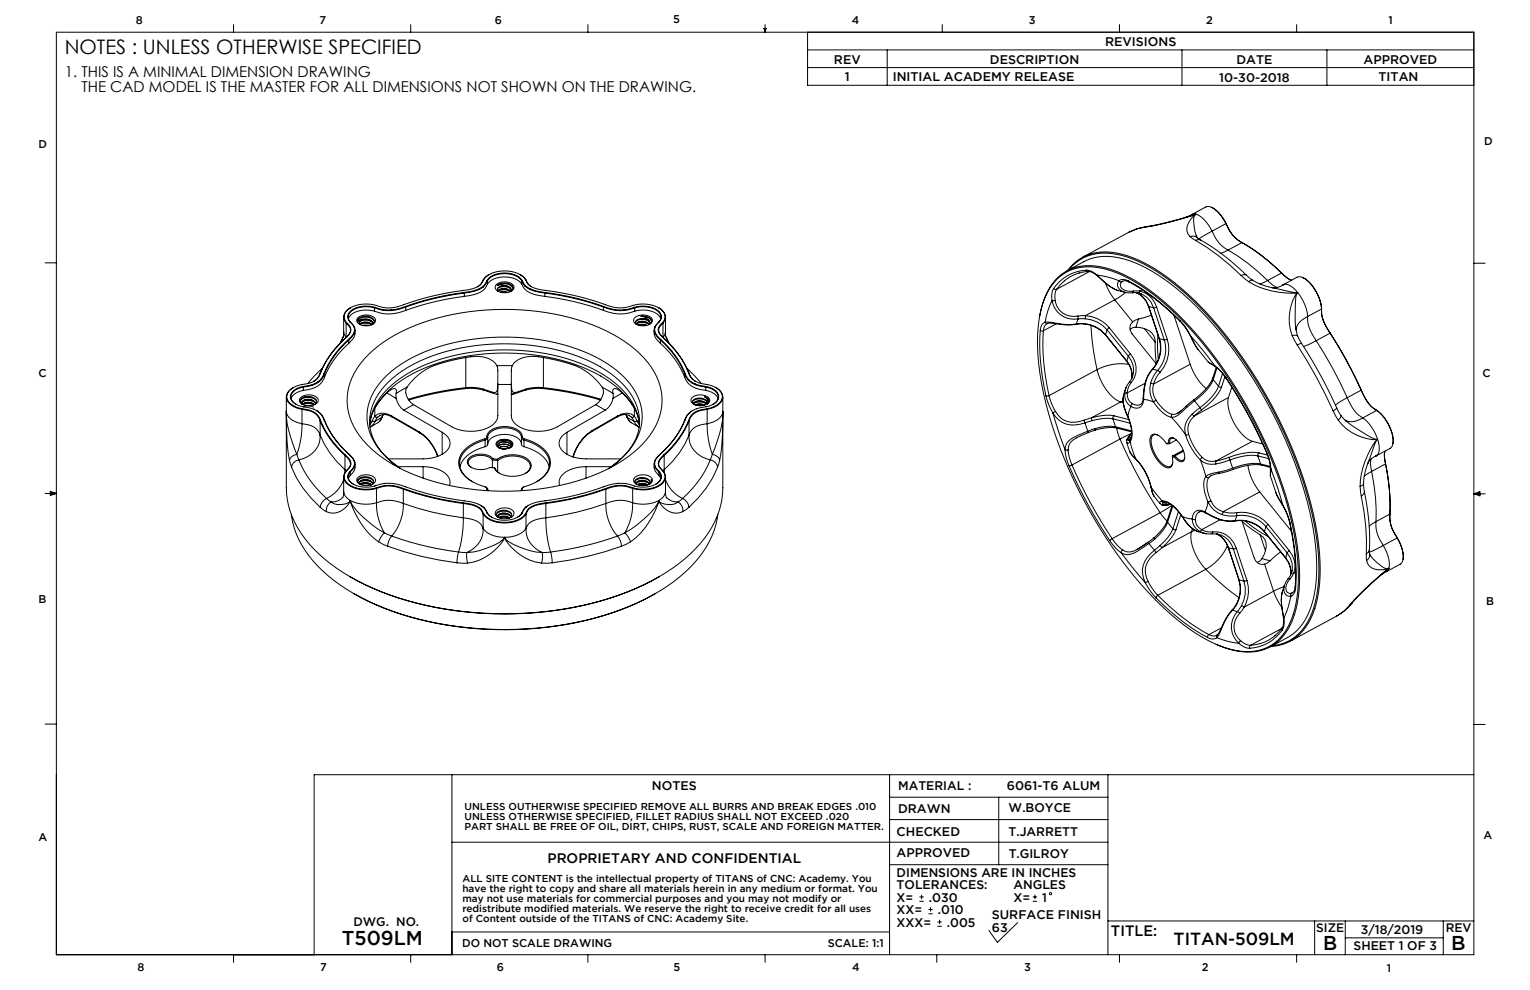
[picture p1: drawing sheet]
<svg xmlns="http://www.w3.org/2000/svg" width="432mm" height="279mm" viewBox="0 0 432 279" stroke-linecap="round" stroke-linejoin="round" font-family="sans-serif">
<defs><g id="words">
<g font-size="5.6">
<text x="18.3" y="15.3">NOTES : UNLESS OTHERWISE SPECIFIED</text>
<text x="96.5" y="266.6">T509LM</text>
<text x="373.4" y="268.2">B</text>
<text x="409.6" y="268.2">B</text>
</g>
<text font-size="4.9" x="331.2" y="266.8">TITAN-509LM</text>
<g font-size="4.2">
<text x="18.3" y="21.7">1. THIS IS A MINIMAL DIMENSION DRAWING</text>
<text x="23" y="25.9">THE CAD MODEL IS THE MASTER FOR ALL DIMENSIONS NOT SHOWN ON THE DRAWING.</text>
<text x="313.5" y="264.2">TITLE:</text>
</g>
<text font-size="3.9" x="154.5" y="243.5">PROPRIETARY AND CONFIDENTIAL</text>
<g font-size="3.5">
<text x="235.4" y="18">REV</text>
<text x="279.4" y="18">DESCRIPTION</text>
<text x="311.9" y="13">REVISIONS</text>
<text x="348.9" y="18">DATE</text>
<text x="384.8" y="18">APPROVED</text>
<text x="238.5" y="23">1</text>
<text x="251.9" y="23">INITIAL ACADEMY RELEASE</text>
<text x="344.1" y="23.1">10-30-2018</text>
<text x="389.1" y="23">TITAN</text>
<text x="184" y="223">NOTES</text>
<text x="253.5" y="223.1">MATERIAL :</text>
<text x="284.2" y="223">6061-T6 ALUM</text>
<text x="253.4" y="229.4">DRAWN</text>
<text x="284.7" y="229.2">W.BOYCE</text>
<text x="253" y="235.8">CHECKED</text>
<text x="284.6" y="236">T.JARRETT</text>
<text x="253" y="242">APPROVED</text>
<text x="284.7" y="242.1">T.GILROY</text>
<text x="253.1" y="247.4">DIMENSIONS ARE IN INCHES</text>
<text x="253.1" y="250.9">TOLERANCES:</text>
<text x="286" y="250.9">ANGLES</text>
<text x="253.1" y="258">XX=</text>
<text x="253.1" y="254.4">X=</text>
<text x="262.2" y="254.4">.030</text>
<text x="264.7" y="258">.010</text>
<text x="286" y="254.4">X=</text>
<text x="294.2" y="254.4">1</text>
<text x="99.7" y="261.5">DWG. NO.</text>
<text x="253.1" y="261.5">XXX=</text>
<text x="267.2" y="261.5">.005</text>
<text x="279.9" y="259.4">SURFACE FINISH</text>
<text x="279.9" y="262.9">63</text>
<text x="371.5" y="263.2">SIZE</text>
<text x="384" y="263.5">3/18/2019</text>
<text x="408" y="263.2">REV</text>
<text x="382" y="268.3">SHEET 1 OF 3</text>
</g>
<g font-size="3.2">
<text x="38.3" y="6.8">8</text>
<text x="90.2" y="6.8">7</text>
<text x="139.7" y="6.6">6</text>
<text x="190" y="6.6">5</text>
<text x="240.4" y="6.7">4</text>
<text x="290.4" y="6.8">3</text>
<text x="340.4" y="6.7">2</text>
<text x="391.9" y="6.8">1</text>
<text x="10.9" y="41.7">D</text>
<text x="418.9" y="40.8">D</text>
<text x="10.9" y="106.4">C</text>
<text x="418.4" y="106.5">C</text>
<text x="10.8" y="170.3">B</text>
<text x="419.4" y="170.7">B</text>
<text x="10.8" y="237.3">A</text>
<text x="418.6" y="236.9">A</text>
<text x="130.4" y="267.2">DO NOT SCALE DRAWING</text>
<text x="233.6" y="267.2">SCALE: 1:1</text>
<text x="38.8" y="273.9">8</text>
<text x="90.4" y="273.9">7</text>
<text x="140.2" y="273.9">6</text>
<text x="190.1" y="274">5</text>
<text x="240.5" y="273.9">4</text>
<text x="289" y="274">3</text>
<text x="339.1" y="274">2</text>
<text x="391.4" y="274.2">1</text>
</g>
<g font-size="2.8">
<text x="131.1" y="228.7">UNLESS OUTHERWISE SPECIFIED REMOVE ALL BURRS AND BREAK EDGES .010</text>
<text x="131.1" y="231.6">UNLESS OTHERWISE SPECIFIED, FILLET RADIUS SHALL NOT EXCEED .020</text>
<text x="131.1" y="234.4">PART SHALL BE FREE OF OIL, DIRT, CHIPS, RUST, SCALE AND FOREIGN MATTER.</text>
<text x="130.5" y="248.9">ALL SITE CONTENT is the intellectual property of TITANS of CNC: Academy. You</text>
<text x="130.5" y="251.8">have the right to copy and share all materials herein in any medium or format. You</text>
<text x="130.5" y="254.6">may not use materials for commercial purposes and you may not modify or</text>
<text x="130.5" y="257.4">redistribute modified materials. We reserve the right to receive credit for all uses</text>
<text x="130.5" y="260.2">of Content outside of the TITANS of CNC: Academy Site.</text>
</g>
</g></defs>
<g fill="none" stroke="#000" stroke-width=".28">
<path d="M15.9 9.1h400.1v260.3h-400.1zM65.9 6.9v2.2M115.9 6.9v2.2M165.9 6.9v2.2M215.6 8h.6l-.3 1.1zM215.7 8l.2 1.1M215.9 6.9v2.2M216 8l-.1 1.1M227.9 9.1v15h188.1M227.9 14.1h188.1M227.9 19.1h188.1M250.4 14.1v10"/>
<path d="M265.9 6.9v2.2M315.9 6.9v2.2M333.6 14.1v10M365.9 6.9v2.2M374.5 14.1v10M341.9 58.5a8.9 8.9 0 0 1 4.1 4.6M12.7 74.2h3.2M136.4 79l-.1 .2a2.96 2.96 0 0 1-1.5 1.7M136.5 79a5.1 5.1 0 0 1-4.8 2.8 86.5 86.5 0 0 0-19.9 4.9 10.3 10.3 0 0 1-6.5-.7 8.3 8.3 0 0 0-7.7 1.9 2.28 2.28 0 0 0 .2 3.1M136.5 79a7.8 7.8 0 0 1 8.2-2.3l1.6 .5a4.4 4.4 0 0 1 2 1.8M136.5 79h-.1M137.4 79.2l-1.2 1.7"/>
<path d="M137.4 79.2l.1 .2M137.4 79.1a6.9 6.9 0 0 1 7.9-1.6 3.9 3.9 0 0 1 2.1 1.6M137.4 79.1v.1M137.4 79.1l.2 .2M137.5 79.4l-1.1 1.6M137.6 79.3l-.1 .1M137.6 79.3a6.7 6.7 0 0 1 7.6-1.6 3.8 3.8 0 0 1 2 1.6M137.6 79.3v.9M138 77.5l-.8 .6-.8 .9M146.8 77.5l.8 .6 .9 .9M147.2 79.3l1 1.5M147.2 79.3v.9"/>
<path d="M147.4 79.1l.9 1.5M147.4 79.1l-.2 .2M148.3 79a4.1 4.1 0 0 0 3.5 2.6 90.5 90.5 0 0 1 20.8 5 10.6 10.6 0 0 0 6.9-.6 8.3 8.3 0 0 1 7.7 1.9 2.28 2.28 0 0 1-.2 3.1M148.3 79h.2M148.5 79a3.3 3.3 0 0 0 1.5 1.9M298.5 78.6a13.6 13.6 0 0 1 13.8-2.6 49.2 49.2 0 0 1 20 13 126 126 0 0 1 33.1 62.9 44.2 44.2 0 0 1-.9 23 13.1 13.1 0 0 1-16 8.6 44 44 0 0 1-19.8-11.7 125.3 125.3 0 0 1-34.9-64.5 44.2 44.2 0 0 1 1-22.9 16.1 16.1 0 0 1 3.7-5.8zM301.1 76.4l4.8-2.6a15.6 15.6 0 0 1 12.8-.2 54.8 54.8 0 0 1 20.3 14.3 127 127 0 0 1 31.6 61.3 44.4 44.4 0 0 1-1 23.1 14.2 14.2 0 0 1-6.3 7.6l-4.8 2.7M301.3 76.3a13.1 13.1 0 0 1 13.8-4.9 43.5 43.5 0 0 1 19.9 11.4 128.6 128.6 0 0 1 32.9 52.4 73 73 0 0 1 4.3 31.5 19.6 19.6 0 0 1-6.3 13.1 12.4 12.4 0 0 1-7.2 2.6M301.6 76.2a13 13 0 0 1 13.4-4.5 43.4 43.4 0 0 1 19.8 11.4 128.1 128.1 0 0 1 32.8 52.2 72.7 72.7 0 0 1 4.2 31.3 19.5 19.5 0 0 1-6.3 13.1 12.3 12.3 0 0 1-6.5 2.6M304.6 77a11.8 11.8 0 0 0-6.4 4.6M306.5 76.2a4.6 4.6 0 0 1 3.1 1.4M306.5 76.2a11.9 11.9 0 0 0-9.1 5.2"/>
<path d="M306.5 76.2l.6 .4M307.1 76.6l1 .2 1.6 1.1M307.1 76.6l-2.6 .5M307.5 76.6l-9.3 5M309.6 77.6a22.3 22.3 0 0 1 6.2 1.6M309.6 77.6l1.7 1.7a10.6 10.6 0 0 0 5 2.9M309.6 77.6l.1 .2M309.7 77.9a16.8 16.8 0 0 0 5.8 4.1M312 79.9l1 2.2 1.6 2.5M315.8 79.2a2.03 2.03 0 0 0 1.6 3.3l-1.2-.3M315.8 79.2a2.32 2.32 0 0 1 2.6 .1M315.8 79.2l.4 .3h.4"/>
<path d="M316.6 79.5l.9-.3 1.1 .4M316.6 79.5a1.33 1.33 0 0 0 .6 2.3l1.6 .4h1M318.4 79.3a60.5 60.5 0 0 1 14.6 11.2M318.4 79.3l.2 .3M318.6 65.5l-13.1 7.1M318.6 79.6a59.8 59.8 0 0 1 14.5 11.1M322.9 64.1l-2.3 .6-2 .8M323.6 63.9l-2.6 .6-2.4 1M323.6 63.9l-.7 .2M324.6 63.9l-1.7 .2M325.1 63.7l-1.5 .2M325.2 63.7l-.6 .2"/>
<path d="M334.8 61.3l-9.7 2.4M335 61.2l-.3 .1M335.9 66.8l1.5 1M335.9 66.8a1.88 1.88 0 0 1 2 .3M336.4 60.5l3.9-2.1a3 3 0 0 1 3.1 1.1l1.1 1.3 1.5 2.3M336.4 60.5l-1.4 .7M336.4 60.5v.1M337.4 67.8a63.3 63.3 0 0 1 12.9 10M337.5 60.5l-5.1 1.6-7.8 1.8M337.5 60.5h-.1a6 6 0 0 0-2.4 4.8l.9 1.5M337.5 60.5l-.1 .1a1.68 1.68 0 0 0-.5 1.5l.4 3.3 .6 1.7M337.5 60.5a9.1 9.1 0 0 1 4.6 4.7"/>
<path d="M337.5 60.5h-1.1M337.5 60.5l-2.5 .7M337.9 67.1l.4 .3a63.3 63.3 0 0 1 13.5 10.3M338.9 67.8l-.8-.2-.7 .2M342.1 65.2a9.5 9.5 0 0 0 4.5 5.4M342.1 65.2l-3.7 2.2M346 63.1a9.8 9.8 0 0 0 4.5 5.4M346 63.1l-3.9 2.1M346 63.1a9.8 9.8 0 0 0 4.6 5.4M346 63.1h.1M346.6 70.6a54.8 54.8 0 0 1 11.2 8.6M346.6 70.6l-2 .9"/>
<path d="M350.3 77.8l2.1 1.7M350.5 68.5a54.8 54.8 0 0 1 11.2 8.6M350.5 68.5l-3.9 2.1M350.5 68.5h.1M350.6 68.5a54.6 54.6 0 0 1 11.2 8.6M351.8 77.7l-.9-.2-.6 .3M351.8 77.7l1.7 1.4M352.4 79.5a22.5 22.5 0 0 0 13.8 3.1M353.5 79.1h-.6l-.5 .4M353.5 79.1l2.5 1.2 3 .9M357.8 79.2l-2.2 .9M357.8 79.2l1.8 1.6 .9 .3"/>
<path d="M361.7 77.1l1.5 1.3 1.4 .6M361.7 77.1l-3.9 2.1M361.7 77.1h.1M361.8 77.1l2.2 1.8M367.6 78.3a11.4 11.4 0 0 1 5.4 8.8M416 74.3h3.1M96.8 95.2l-1 1.9M97 89.5v4M97 93.5l-.1 1.5-.8 1.9M97.4 95.5a26.2 26.2 0 0 0-7 9.8M97.5 95.5a26.2 26.2 0 0 0-7 9.7M97.5 95.5h-.1"/>
<path d="M97.7 91.2a2.23 2.23 0 0 1 .2 3.8l-.5 .5M97.7 91.2v4l-.6-1.1-.1-.6M97.8 91a2.29 2.29 0 0 1 .2 4l-.5 .5M97.8 91l-.1 .2M98.3 95.8a25.7 25.7 0 0 0-6.8 9.6M98.3 95.8l.1 .1M98.4 96.9a25.6 25.6 0 0 0-6.8 9.5M98.4 95.9a25.6 25.6 0 0 0-6.8 9.6M98.4 95.9v1M98.7 90.8l.1 .1M98.7 90.8h.1M98.8 90.9l1.2 1.6"/>
<path d="M98.8 90.9h.1M98.8 90.8l.1 .1M98.9 90.9l1.2 1.7M98.9 86.8a2.71 2.71 0 0 0-1.2 4.4M100 92.5a3.4 3.4 0 0 1-1.7 3.3M100 92.5l.1 .1M100.1 92.6a3.2 3.2 0 0 1-1.7 3.3M100.2 93.2a3.7 3.7 0 0 1-1.8 3.7M101.1 89.6a3.7 3.7 0 0 1 4.8 .3 1.31 1.31 0 0 1-1.1 1.8 3.3 3.3 0 0 1-4.1-1.1zM101.5 90.8l-.1 .3 .3 .5M101.5 90.8a2.36 2.36 0 0 1 3.7 .6M101.5 90.7h.1a3.7 3.7 0 0 1 3.4 .2"/>
<path d="M101.5 91.5a2.55 2.55 0 0 1 3.5 .1M101.8 91.3l.2-.1a2.62 2.62 0 0 1 2.9 .5 3.7 3.7 0 0 0-3.3-.2zM102.4 90.1a1.14 1.14 0 0 0-1.4 .8 1.54 1.54 0 0 1 1.7-1.6h1.3a1.45 1.45 0 0 1 1.4 2l-.4 .3M102.4 90.1l-.9 .7M102.4 90.1a2.41 2.41 0 0 1 2.8 1.1v.3M102.4 91.8l1.7 .1M105.6 90.5a3.3 3.3 0 0 0-4.5-.3l-.2 .5M105.7 87.8a6.9 6.9 0 0 0-7.1 1.6l-.3 .6M105.7 86.9a6.9 6.9 0 0 0-7.1 1.5 1.85 1.85 0 0 0 .2 2.4M105.7 86.9l2.4 .7M105.7 86.9v.9M105.7 86.7l2.5 .7"/>
<path d="M105.7 86.7a7 7 0 0 0-7.2 1.6 1.89 1.89 0 0 0 .2 2.5M105.7 86.7v.2M108.1 87.6l2.3 .1M108.2 87.4l2.2 .1M108.2 87.4l-.1 .2M110.4 87.5v.2M114.4 86.5l-1.5 .5-2.5 .5M114.4 86.5l.1 .2M114.5 87.6a11.4 11.4 0 0 1-8.8 .2M114.5 86.7l-1.8 .6-2.3 .4M114.5 86.7v.9M131 82.5a77.1 77.1 0 0 0-16.6 4"/>
<path d="M131 82.5v.2M131 83.6a77 77 0 0 0-16.5 4M131 82.7a76.9 76.9 0 0 0-16.5 4M131 82.7v.9M136.2 80.9a10.4 10.4 0 0 1-5.2 1.6M136.2 80.9l.2 .1M136.4 81a9.7 9.7 0 0 1-5.4 1.7M137.6 80.2a4.7 4.7 0 0 1-3.7 2.9l-2.9 .5M137.6 80.2a6.7 6.7 0 0 1 7.6-1.6 3.8 3.8 0 0 1 2 1.6M140.1 80.3a3.7 3.7 0 0 1 4.8 .3 1.31 1.31 0 0 1-1.1 1.8 3.3 3.3 0 0 1-4-1.1zM140.4 80.6a3.5 3.5 0 0 1 4.1 .1 1.09 1.09 0 0 1-.5 1.6M140.4 80.6a3.2 3.2 0 0 1 2.5 0"/>
<path d="M140.4 80.6a3.3 3.3 0 0 1 4.3 .7M140.5 81.3a3.6 3.6 0 0 1 3.6 .1M140.6 82.1a2.54 2.54 0 0 1 3.5 .1M140.6 82.1a2.64 2.64 0 0 1 3.5 .2l-.3-.2a3.7 3.7 0 0 0-3.2 0zM141.2 82.4l1.2-.1 .9 .2M141.4 80.8a.97 .97 0 0 0-1 1.1l.3 .4M141.4 80.8l.6-.1a1.93 1.93 0 0 1 2.3 1.3M141.4 82.5l1.8 .1M142.9 80.6l-1.5 .2M142.9 80.6a1.42 1.42 0 0 1 1.3 1.5M147.2 80.2a5.1 5.1 0 0 0 4.3 3.1l2.3 .3M148.2 80.8l1.4 .9"/>
<path d="M148.3 80.6l1.4 1M148.3 80.6l-.1 .2M149.6 81.7l2.1 .7 2.1 .3M149.7 81.6l2.3 .7 1.8 .2M149.7 81.6l-.1 .1M153.8 83.6a77 77 0 0 1 16.5 4M153.8 82.7a76.9 76.9 0 0 1 16.5 4M153.8 82.7v.9M153.8 82.5a77.1 77.1 0 0 1 16.6 4M153.8 82.5v.2M170.3 87.6a11.3 11.3 0 0 0 8.8 .2M170.3 86.7a12.6 12.6 0 0 0 5.8 .9"/>
<path d="M170.3 86.7v.9M170.4 86.5l2.7 .8 3 .2M170.4 86.5l-.1 .2M176.1 87.5v.1M178.9 86.8l-2.8 .7M178.9 86.8l.1 .1M179 86.9l-2.9 .7M179.1 86.7a7 7 0 0 1 7.2 1.6 1.89 1.89 0 0 1-.2 2.5M179.1 86.7l-.2 .1M179.1 86.7v.2M179.1 87.8a6.9 6.9 0 0 1 7.1 1.6l.3 .6M179.1 86.9a6.9 6.9 0 0 1 7.1 1.5 1.85 1.85 0 0 1-.2 2.4"/>
<path d="M179.1 86.9h-.1M179.1 86.9v.9M179.2 89.6a3.7 3.7 0 0 1 4.8 .3 1.31 1.31 0 0 1-1.1 1.8 3.3 3.3 0 0 1-4.1-1.1zM179.6 91.6a2.15 2.15 0 0 1 3.2-.5l.4 .5M179.6 91.5a2.49 2.49 0 0 1 3.6 .1M179.7 91.3a3.7 3.7 0 0 1 3.4 .2M180.1 91.8a2.8 2.8 0 0 1 2.4 0M180.3 91.8l1-.2 1.1 .3M180.9 89.3h1.2a1.45 1.45 0 0 1 1.7 1.8l-.7 .5M180.9 89.3a2.59 2.59 0 0 1 2.2 1.2M180.9 89.3h.7a2.13 2.13 0 0 1 2.2 1.6M181.9 90l1.2 .5"/>
<path d="M181.9 90a1.81 1.81 0 0 0-2.5 1.1l.4 .5M181.9 90a1.59 1.59 0 0 1 1.5 1.2M183.1 90.5l.3 .7-.2 .4M183.1 90.6a3.5 3.5 0 0 0-3.7 .1M184.6 93.2a3.7 3.7 0 0 0 1.8 3.7M184.7 93.6a4.7 4.7 0 0 0 1.7 2.3M184.8 93.4a4.9 4.9 0 0 0 1.7 2.4M184.8 93.4l-.1 .2M184.8 92.3l-.1 1.3M184.9 92.2l-.1 1.2M184.9 92.2l-.1 .1M185.9 86.8a2.71 2.71 0 0 1 1.2 4.4"/>
<path d="M186 90.8l-1.2 1.5M186.1 90.8l-1.2 1.4M186.1 90.8h-.1M186.4 96.9a25.6 25.6 0 0 1 6.8 9.5M186.4 95.9a25.6 25.6 0 0 1 6.8 9.6M186.4 95.9v1M186.5 95.8a25.7 25.7 0 0 1 6.8 9.6M186.5 95.8l-.1 .1M187 91a2.27 2.27 0 0 0-.3 3.9l.6 .6M187 91l.1 .2M187.1 91.2a2.17 2.17 0 0 0-.6 3.4l.9 .9M187.1 91.2v4l.6-1.1 .1-.6"/>
<path d="M187.3 95.5a26.2 26.2 0 0 1 7 9.7M187.3 95.5h.1M187.4 95.5a26.2 26.2 0 0 1 7.1 9.8M187.8 93.5l.1 1.3 .8 2M187.8 89.5v4M188 95.2l.9 1.8M293.3 89.7a18.1 18.1 0 0 1 7.3-12.9 15.4 15.4 0 0 1 13.3-.6 54.8 54.8 0 0 1 20.3 14.3 127 127 0 0 1 31.6 61.3 44.4 44.4 0 0 1-1 23.1 13.1 13.1 0 0 1-16 8.8l-3.1-.9-2.5-1M293.6 93.2a62.2 62.2 0 0 0 1.6 18.5M293.6 93.2l.9 .2M294.5 93.4a61.5 61.5 0 0 0 1.6 18.3M294.9 91l.6 .3 1.4-.1a26.2 26.2 0 0 0 8.9 .2 9 9 0 0 1 6.2 3.2M294.9 91a2.39 2.39 0 0 0-1.3 2.2"/>
<path d="M294.9 91l1.5-.1 2.1 .4a14.9 14.9 0 0 0 5.3 .1M295.6 91.3a2.11 2.11 0 0 0-1.1 2.1M296.9 84.8a23.1 23.1 0 0 0-2 6.2M296.9 84.8a6.3 6.3 0 0 0 7.3 5.2M297.4 81.4a4.8 4.8 0 0 0-.5 3.4M297.4 81.4l.4 .3 .4-.1M297.8 84.8a5.2 5.2 0 0 0 6.4 4.4M297.8 84.8h-.9M298.1 91.4l-3.6 2M298.2 81.6a4.4 4.4 0 0 0-.4 3.2M303.8 91.4l-.1 .1M304.2 89.2v.8"/>
<path d="M304.2 90l-.4 1.4M305.8 91.3a8.9 8.9 0 0 1 6.2 3.2M305.8 91.3l-2 .1M305.8 91.3v.1M306.3 90a8.9 8.9 0 0 1 6.2 3.1M306.3 90h-2.1M306.4 89.1a9.7 9.7 0 0 1 6.7 3.4M306.4 89.1l-2.2 .1M306.4 89.1l-.1 .9M307.9 91.8l.4 5.1 1.3 7.4M312 94.6l6 7.4M312 94.5v.1"/>
<path d="M312 94.5l6 7.4M312.5 93.1l-.5 1.4M312.5 93.1l5.9 7.4M313.1 92.5l-.6 .6M313.1 92.5l6 7.4M314.6 84.6l-8.2 4.5M314.6 84.6l5.1 6.2M317.4 82.5l2.2 .1M317.7 82.5l-3.1 2.1M319.1 99.9a6.2 6.2 0 0 1 .2 8M319.1 99.9l-.7 .6M319.6 82.6l1.7 .1 .8 .3"/>
<path d="M319.7 90.8a2.34 2.34 0 0 0-.2 3.4l6.8 8.5M319.8 82.2l-.2 .4M320.6 92.3a5.2 5.2 0 0 1 5.3 3.3l.1 .9M320.6 92.3l-.9 .2-.7 .4M320.6 82.6a5.8 5.8 0 0 1 3.6 3.9M320.7 82.6a5.7 5.7 0 0 1 3.4 3.8M321.3 90l-.7 2.3M321.3 90l-1.6 .8M321.6 82.8a5.4 5.4 0 0 1 4 4.1M321.7 82.1l-1.9 .1M321.7 82.1a6.5 6.5 0 0 1 4.7 4.6M321.7 82.1l-.4 .6"/>
<path d="M322.4 81.8l-.7 .3M323 92.8l3 3.7M324.1 86.4l3 9.1M324.1 86.4l.1 .1M324.2 86.5l1.4 .4M324.2 86.5l3 9.1M324.9 88.9l-3.6 1.1M325.6 86.9l3 9.1M326 96.5l.4 6M326.4 86.7l-.8 .2M326.4 86.7l3 9.1M326.8 94.6l-.1 3 .2 3.7"/>
<path d="M327.1 95.5a9 9 0 0 1-1.9 8.7M327.1 95.5l.1 .1M327.2 95.6l1.4 .4M327.2 95.6a8.9 8.9 0 0 1-1.9 8.6M328.6 96a8.9 8.9 0 0 1-1.9 8.6M329.4 95.8a9.7 9.7 0 0 1-2 9.3M329.4 95.8l-.8 .2M331.4 89l4.5 13.8M331.5 89.1v.3M333 90.5l1.6 2 1.4 2.3M333 90.5l.1 .2M333.1 90.7l1.4 1.7 1.4 2.4"/>
<path d="M335.9 94.8l2.1 3.7M336 94.8l6.8 8.4M336 94.8l2 3.7M336 94.8h-.1M338 98.5l.2 .2M338.1 98.6l2.9 3.6M358.9 81.2h.2M359.1 81.2l3.1 .7a7.7 7.7 0 0 0 4 .7M361.9 80.5l4.3-2.3a4.6 4.6 0 0 1 4.2 2.6 12.3 12.3 0 0 1 2.6 6.4M362.1 80.4l.3-.1a3.7 3.7 0 0 1 3.2 1.6l.6 .7M362.4 80.3a4.4 4.4 0 0 1-3.3 .9M364.7 94.7l1.4 2.7"/>
<path d="M364.7 94.7a1.22 1.22 0 0 1 1.5 .1M366.1 97.4a139.3 139.3 0 0 1 10.1 18.5M366.2 94.8l1.2 2.2M366.2 82.6l-.1 .1a12.8 12.8 0 0 0-1.4 12M366.2 82.6a12.5 12.5 0 0 1 2.8 6.7M366.2 82.6l-.1 .1a4.4 4.4 0 0 0-.5 2.9l-.1 3.4a16.3 16.3 0 0 0 .7 5.8M367.4 97l-1.3 .4M367.4 97a136.8 136.8 0 0 1 9.9 18.1M369 89.3a10.5 10.5 0 0 0 2.5 6.8M369 89.3a4.8 4.8 0 0 0-3.2 3.8M371.5 96.1a120.6 120.6 0 0 1 8.7 16.1M371.5 96.1l-3.6 1.7"/>
<path d="M373 87.2a9.9 9.9 0 0 0 2.4 6.8M373 87.2l-4 2.1M373 87.1a10.5 10.5 0 0 0 2.4 6.9M373 87.1v.1M375.4 94a120.6 120.6 0 0 1 8.7 16.1M375.4 94l-3.9 2.1M375.4 94a120.4 120.4 0 0 1 8.8 16.1M375.4 94h.1M80.8 116.1v1.7a68.2 68.2 0 0 0 .9 12.1M80.8 112v25.7a25.8 25.8 0 0 0 9.2 18.7l5 4 3.8 2.4M80.8 116.1a22.2 22.2 0 0 0 1.7 8.8l1.3 3.3M80.8 116.1a3.9 3.9 0 0 0 3.5 3.3l.9 .2"/>
<path d="M82.8 109.4a2.78 2.78 0 0 0-2 2.7 2.78 2.78 0 0 0 2 2.6l2.4 .8M84.9 112.2a3.7 3.7 0 0 1 4.8 .3 1.31 1.31 0 0 1-1.1 1.8 3.3 3.3 0 0 1-4.1-1.2zM85.2 119.6a5.4 5.4 0 0 1 4.9 2.7l.3 .5M85.2 115.5a5.2 5.2 0 0 1 5.2 3.3M85.2 119.6a24.4 24.4 0 0 1-1.4 8.6M85.2 115.5v4.1M85.2 113.7a2.25 2.25 0 0 1 3.8 .3M85.3 115.4a6.2 6.2 0 0 1 4.6 2.1l.6 1.1M85.3 115.4l-.1 .1M85.3 113.3l-.2 .5 .3 .3M85.3 113.3v.1a.44 .44 0 0 0 0 .5 .44 .44 0 0 0 .5 .1 3.8 3.8 0 0 1 2.8 .3M85.3 113.3a2.5 2.5 0 0 1 3.7 .4v.3"/>
<path d="M85.3 113.4a3.7 3.7 0 0 1 3.5 .1M85.4 114.1a1.16 1.16 0 0 1-.6-1.3 1.16 1.16 0 0 1 1.3-.8 2.57 2.57 0 0 1 3.3 1.3l-.6 .9M85.4 114a2.7 2.7 0 0 1 3.4 .2M85.5 114.1a2.66 2.66 0 0 1 3.2 .1M85.6 109.1a3.5 3.5 0 0 0-3.6 3.1 4.4 4.4 0 0 0 4.1 2.7 5.9 5.9 0 0 1 5.4 3.6M85.6 109.1v.2M85.6 110.2l-1.5 .4a3.3 3.3 0 0 0-2 1.9M85.6 109.3a3.4 3.4 0 0 0-3.5 3 2.68 2.68 0 0 0 1.5 1.8M85.6 109.3v.9M85.7 114.8a2.88 2.88 0 0 1 2.7 .1M88.1 108.6l-2.5 .5M88.1 108.6l.1 .1"/>
<path d="M88.2 108.7l-2.6 .6M88.7 107.5l-.2 .2M89.3 113a3.3 3.3 0 0 0-4.5 0l-.1 .3M89.3 115.9l.6 .3M89.8 107.7l-1.7 .9M89.8 107.7l.1 .2M89.9 107.9l-1.7 .8M89.9 116.3a4.4 4.4 0 0 1 1.7 2.3M90.4 118.8a26.2 26.2 0 0 0 7 9.7M90.4 105.3l-.1 .2a3.9 3.9 0 0 1-1.8 2.2M90.4 118.8v4M90.5 118.6a26.2 26.2 0 0 0 7 9.8"/>
<path d="M90.5 105.2a5.2 5.2 0 0 1-5.2 3.3 4.8 4.8 0 0 0-4.3 3.2 3.8 3.8 0 0 0 3.4 3.5l.9 .2M90.5 118.6l-.1 .2M90.5 105.2l-.1 .1M90.8 104.1l-3.9 4.1M90.9 104l-.1 .1M91.5 105.4a4.6 4.6 0 0 1-1.7 2.3M91.5 118.5a25.7 25.7 0 0 0 6.8 9.6M91.5 118.5l.1 .1M91.5 105.4l.1 .1M91.6 106.4a5.2 5.2 0 0 1-4.5 3.5l-1.5 .3M91.6 118.6a25.6 25.6 0 0 0 6.8 9.5M91.6 105.5a4.6 4.6 0 0 1-1.7 2.4"/>
<path d="M91.6 105.5v.9M104 100.1a46.6 46.6 0 0 1 23.8-11.4 71.4 71.4 0 0 1 43.4 4.7 29.7 29.7 0 0 1 14.1 12.8 16 16 0 0 1-2.8 17.8 40.5 40.5 0 0 1-19.9 11.8 72.3 72.3 0 0 1-48-2.8 29.3 29.3 0 0 1-15.4-13.9 16.2 16.2 0 0 1 3.6-17.8zM104.3 119a16.1 16.1 0 0 1 6.5-12.3 46.8 46.8 0 0 1 25.8-9.4 57.6 57.6 0 0 1 32.7 6.2 21.4 21.4 0 0 1 10.8 12.5 12.7 12.7 0 0 1-3.7 12.3l-2 2-2.7 2a19.8 19.8 0 0 0 9.4-12.8 15.4 15.4 0 0 0-5.6-13.7 45.3 45.3 0 0 0-25.2-10.2 59.7 59.7 0 0 0-35.4 6.1 22 22 0 0 0-10.9 12.6 15.2 15.2 0 0 0 5.3 15l3.8 3M104.3 119a15.7 15.7 0 0 0 7.3 12.2l.6 .4M105 118.8l.9 .1M105 118.8l-.6 1.1M105.8 117.5l-.8 1.3M105.8 117.5l.4 .3 .4-.1M105.8 115.2v2.3M105.9 118.9l-.5 .8-.9 .8M106.6 117.7l-.7 1.2M106.8 119.2h.1"/>
<path d="M107.3 117.2a3.6 3.6 0 0 1 3.4 .5l-.2-.3M107.3 117.2l-.7 .5M107.7 117.8a2.69 2.69 0 0 1-1.7 1.9l-1.5 .9M107.7 117.8l-1.8 1.1M107.9 117.6l-.2 .2M107.9 117.6l-.8 1.3M108.1 117l-.4 .8M108.2 117l-.3 .6M109.2 110.9a2.68 2.68 0 0 1 2.4-1.2l.3 .7-.1 .6M109.2 110.9l-2 2.1-1.5 2.3M109.2 110.9l2.6 1.5M110.5 117.4a3.9 3.9 0 0 0-4.7 .1"/>
<path d="M110.5 117.4l7.8 4.5M110.6 117.7l7.9 4.5M111.8 111v1.4M111.8 112.4a5 5 0 0 0 2.2 3.4M114 115.8l10.8 6.2M114.8 109.3l-3 1.7M114.8 109.3a4.1 4.1 0 0 0 1.9 4.9M116.7 114.2l-2.7 1.6M131.4 109.7l-9.1 1.4-6.9 1.8M131.4 109.7l2.4-.1 2.6 .5M131.4 109.4a12.7 12.7 0 0 1 4.9 .4M131.4 109.4l-8.6 1.4-7.6 1.9"/>
<path d="M131.4 109.4v.3M131.4 100.9v8.5M136.3 109.8l.1 .3M136.4 110.1l3.8 1.1M140.3 103.2h4.3M140.3 103.2a6.2 6.2 0 0 0-5.8-2.6 43 43 0 0 0-14.2 3.6l-3.3 2.6-2.2 2.5M140.3 103.2l.2 1.5v3.8M140.4 109.4l-.2 1.1-.7 .3-3.2-1M140.4 109.4l.1 .1M140.5 108.5v8.8a4.9 4.9 0 0 1-4.2 4 12.1 12.1 0 0 1-8.8-.9l-10.8-6.2M140.5 108.5h3.8M140.5 108.3l-.1 1.1"/>
<path d="M140.5 111.2l-.2 .1M140.5 111.2h-.3M144.3 108.5v8.8a4.9 4.9 0 0 0 4.2 4 12.1 12.1 0 0 0 8.8-.9l10.8-6.2M144.3 108.3l.1 1.1M144.4 109.4l.2 1.1 .7 .3 3.2-1M144.4 109.4l-.1 .1M144.6 103.2a6.9 6.9 0 0 1 7.3-2.5 41.5 41.5 0 0 1 13 3.8 18.2 18.2 0 0 1 5.1 4.8M144.6 103.2l-.3 1.5v3.8M144.6 111.2h-.3M148.4 110.1l-3.2 1-.9 .1M148.5 109.8l-.1 .3M153.4 109.4a12.7 12.7 0 0 0-4.9 .4"/>
<path d="M153.4 109.4l8.6 1.4 7.6 1.9M153.4 109.4v.3M153.4 100.9v8.5M153.4 109.7l8.9 1.4 7.2 1.8M153.4 109.7h-2.8l-2.2 .4M168.1 114.2l2.7 1.6M170 109.3l3 1.7M170 109.3a4.1 4.1 0 0 1-1.9 4.9M170.8 115.8l-10.8 6.2M173 112.4a5 5 0 0 1-2.2 3.4M173 111v1.4M174.2 117.7l-7.2 4.1"/>
<path d="M174.3 117.4a3.8 3.8 0 0 1 4.7 .1M174.3 117.4l-.2 .3M174.3 117.4l-7.2 4.1M175.6 110.9l-2.6 1.5M175.6 110.9l2 2.1 1.5 2.3M175.6 110.9a2.45 2.45 0 0 0-2.5-1.1l-.1 1.2M176.6 117l.3 .6M176.7 117l.4 .8M176.9 117.6l.8 1.3M176.9 117.6l.2 .2M177.1 117.8a2.69 2.69 0 0 0 1.7 1.9l1.5 .9M177.1 117.8l1.8 1.1"/>
<path d="M177.5 117.2l.7 .5M177.5 117.2a3.6 3.6 0 0 0-3.4 .5M178 119.2h.1M178.2 117.7l.7 1.2M178.9 118.9l.5 .8 .9 .8M179 117.5l.8 1.3M179 117.5l-.4 .3-.4-.1M179 115.2v2.3M179.8 118.8l-.9 .1M179.8 118.8l.7 1.1M180.5 119.9a16.1 16.1 0 0 0-6.6-10.8 47.9 47.9 0 0 0-26.2-9.2 57.5 57.5 0 0 0-32.8 6.5 21.1 21.1 0 0 0-10 10.7l-.6 2.8M180.5 119.8a17.8 17.8 0 0 0-8.5-12.9 51.9 51.9 0 0 0-29.3-8.2 53.5 53.5 0 0 0-29.5 7.9 18.7 18.7 0 0 0-8.8 13l-.1 .5"/>
<path d="M193.2 106.4a6.1 6.1 0 0 0 6 3.8M193.2 118.6a25.6 25.6 0 0 1-6.8 9.5M193.2 105.5a4.8 4.8 0 0 0 3 3.1M193.2 105.5v.9M193.3 118.5a25.7 25.7 0 0 1-6.8 9.6M193.3 105.4a4.7 4.7 0 0 0 2.9 3M193.3 118.5l-.1 .1M193.3 105.4l-.1 .1M193.7 103.8l.3 .3M193.8 104l.2 .1M194 104.1l3.9 4.1M194.3 105.2a4.5 4.5 0 0 0 4.1 3.1 6.1 6.1 0 0 1 5.3 2.8 3.1 3.1 0 0 1-2.5 3.8l-1.7 .5"/>
<path d="M194.3 118.6a26.2 26.2 0 0 1-7 9.8M194.3 118.6l.2 .2M194.3 105.2l.2 .1M194.5 118.8a26.2 26.2 0 0 1-7.1 9.7M194.5 105.3l1.1 1.8M194.5 118.8v4M194.9 116.2a4.6 4.6 0 0 0-1.7 2.4M195 116.2a4.6 4.6 0 0 0-1.7 2.3M195 116.2h-.1M195.1 116.1l-.2 .1M195.4 112.2a3.7 3.7 0 0 1 4.8 .3 1.31 1.31 0 0 1-1.1 1.8 3.3 3.3 0 0 1-4.1-1.2zM195.5 115.9h-.1"/>
<path d="M195.8 113.8a3.6 3.6 0 0 1 3.5 .2M196.1 107.5l.1 .1M196.2 108.6l2.8 .6M196.2 107.6l.1 .1M196.2 114.3l.1-.1a2.96 2.96 0 0 1 2.5 .1M196.2 108.4l2.8 .6M196.2 108.4v.2M196.3 114.3l1.4-.2 1 .3M196.7 114.4h1.7M198.9 112a1.13 1.13 0 0 1 1.1 .9 1.13 1.13 0 0 1-.6 1.2M198.9 112a1.31 1.31 0 0 1 .6 1.9M198.9 112a1.51 1.51 0 0 1 1.2 1.3"/>
<path d="M199 109.2l.2 .1M199 109l.2 .1M199 109v.2M199.2 110.2l1.5 .4a3.3 3.3 0 0 1 2 1.9M199.2 109.3a3.4 3.4 0 0 1 3.5 3 2.68 2.68 0 0 1-1.5 1.8M199.2 109.3v.9M199.2 109.1a3.5 3.5 0 0 1 3.6 3.1 3.9 3.9 0 0 1-3.6 2.6l-2.5 .5-1.7 .9M199.2 109.1v.2M199.3 113.1a3.5 3.5 0 0 0-3.8 .1M199.3 113l.2 .4v.5M199.3 113a2.79 2.79 0 0 0-3.7 .1l-.1 .3 .4 .7M199.3 113l.3 .7"/>
<path d="M199.4 114.1a2.53 2.53 0 0 0-3.6-.2v.2M199.4 114a2.42 2.42 0 0 0-3.7-.1l.1 .1M199.5 113.9l-.2 .3M199.5 115.4a5.2 5.2 0 0 0-5.2 3.2M199.5 115.4l.1 .1M199.6 119.6a5.4 5.4 0 0 0-4.9 2.7l-.2 .5M199.6 119.6a24.4 24.4 0 0 0 1.4 8.6M199.6 115.5a5.1 5.1 0 0 0-5.1 3.3M199.6 115.5v4.1M202 109.4a2.78 2.78 0 0 1 2 2.7 2.78 2.78 0 0 1-2 2.6l-2.4 .8M204 116.1v.8a70.9 70.9 0 0 1-.9 13M204 112v25.7a25.8 25.8 0 0 1-9.2 18.7 65.3 65.3 0 0 1-30.1 14.4 100.3 100.3 0 0 1-59.4-4.8l-6.5-3.2"/>
<path d="M204 116.1a4.6 4.6 0 0 1-4.4 3.5M204 116.1a26.2 26.2 0 0 1-2.3 10.6l-.7 1.5M295.2 111.7l.8 2.4 1.2 2.5M296.1 111.7h-.9M296.1 111.7l.7 2.2 1.1 2.2M297.2 116.6l3.4 10.3M297.2 116.6a6.8 6.8 0 0 0 9 2.7M297.9 116.1a5.9 5.9 0 0 0 8 2.5M297.9 116.1l-.7 .5M305.9 118.6l.3 .7M306.2 119.3l.8 2.4M308 117.9l.2 .8"/>
<path d="M308 117.9l-2.1 .7M308.2 118.7l-2 .6M309.6 104.3a14.1 14.1 0 0 0 6.1 8.9l.6 .2M309.6 104.3l-13.5 7.4M314.1 118.2l.7 2.3M314.1 118.2a12.9 12.9 0 0 0-5.9 .5M314.1 118.2l4.8 1.2M314.4 117.4a12.7 12.7 0 0 0-6.4 .5M314.4 117.4l-.3 .3v.5M314.4 117.4l4.2 1M316.3 113.4l-8.3 4.5M316.3 113.4l.7 .2"/>
<path d="M317 112.6a11.4 11.4 0 0 0 1.2 4.9M317 112.5a11.2 11.2 0 0 0 1.3 5M317 112.5v.1M317 113l-.7 .4M317.1 111.5l-.1 1.1M317.1 111.6l-.1 .9M317.4 111.1a3.8 3.8 0 0 0 1.8 3.6M317.8 109.4l-.4 1.7M317.8 109.3v.1M317.8 109.3l-.7 2.3M318 101.9a6 6 0 0 1 1.4 4.9 5.8 5.8 0 0 0-1.4-4.8M318 101.9v.1"/>
<path d="M318.1 110.9a2.98 2.98 0 0 0 1.5 3M318.1 110.9l-.7 .2M318.2 117.5a8 8 0 0 1 .7 6.6M318.2 117.5h.1M318.3 117.5a9.4 9.4 0 0 1 .9 6.7l-.3 .5M318.4 100.5a5.7 5.7 0 0 1 .3 7.4M318.4 100.5l-.4 1.4M318.6 102.9a14.1 14.1 0 0 0-9 1.4M318.7 107.9l-.9 1.5M318.7 107.9h.6M319.2 114.7l-.9 2.8M319.3 107.9a4.9 4.9 0 0 0-1.2 3"/>
<path d="M319.6 113.9l-.4 .8M322.6 112.4a1.79 1.79 0 0 1-1 1.9 1.79 1.79 0 0 1-2-.4M322.6 112.4l.2 .3M322.8 112.7l2.8 .8M322.8 112.7a2.17 2.17 0 0 1-1.1 2.3 2.17 2.17 0 0 1-2.5-.3M323.2 108.2l-5.1 2.7M323.3 107.8l-.7 4.6M323.3 107.8h.1M323.3 107.8l-.4 2.7-.1 2.2M324.7 108.2a6.5 6.5 0 0 0 .9 5.3M324.7 108.2l.9 .2M325.2 104.2a8.7 8.7 0 0 0-1.9 3.6"/>
<path d="M325.3 104.2a8.8 8.8 0 0 0-2 3.6M325.3 104.2h-.1M325.3 104.2l1.4 .4M325.6 108.4a5.2 5.2 0 0 0 .7 4.6M325.6 113.5a9.3 9.3 0 0 0 5 4.3M326.3 113a8.6 8.6 0 0 0 4.6 3.9M326.3 113l-.7 .5M326.7 104.6a8.8 8.8 0 0 0-2 3.6M326.7 104.6l.7 .5M327.4 105.1a8.1 8.1 0 0 0-1.8 3.3M330.6 117.8l2.1 2.3 1.9 2.7M330.9 116.9l-.3 .4v.5"/>
<path d="M332.6 116.5l-.9 .4h-.8M333.4 115.9l-.8 .6M334.8 114.6l.1 .4M334.9 115l-2.1 1.9a3.4 3.4 0 0 1-2.2 .9M335.9 102.8a15.5 15.5 0 0 0 4.5 6.9M335.9 102.8l-10.3 5.6M336.4 116.9a5.5 5.5 0 0 0-1.8 5.9M336.4 116.9l.7 .5M336.8 112.9l.3 .3M337.1 117.4a4.6 4.6 0 0 0-1.6 5.2M337.1 113.2l-2.2 1.8M337.1 113.2l1.6 1.8"/>
<path d="M338.7 115l.4 .7M338.7 115l-2.3 1.9M339.1 115.7l-2 1.7M341 102.2h.1M341 102.2l2 1.3M341.1 102.2l1.7 1M342.3 106.7a17.5 17.5 0 0 1-6.5 7l-3.2 2.8M342.3 106.7l.1 .5M342.4 107.2l1.5 1.8M342.4 107.2a14.8 14.8 0 0 1-5.3 6M342.8 103.2a12.8 12.8 0 0 1 3.3 3.5M342.8 103.2l.2 .2"/>
<path d="M343 103.5l1.4 1.2 1.6 2M343.3 103.7l-1 3M343.5 103.8l-1.1 3.4M343.9 109l.4 .3 .5-.1M343.9 109a14.7 14.7 0 0 1-5.2 6M344.8 109.2a15.5 15.5 0 0 1-5.7 6.5M345 105.4l-1.1 3.6M345.7 106.3l-.9 2.9M346 106.7a132.6 132.6 0 0 1 11.4 21M346.1 106.7a133.3 133.3 0 0 1 11.4 21M346.1 106.7h-.1M346.7 112.2a12.2 12.2 0 0 0 3 9.4l1.9 1.9 1.8 1"/>
<path d="M346.7 112.2l-9.6 5.2M347.7 109.2l-1 3M376.2 115.9l1.5 2.7M377.3 115.1l-1.1 .8M377.3 115.1a9.6 9.6 0 0 0 2.6 3.8M377.7 118.6a13 13 0 0 0 11.1 5.4M378.4 117.3a1.22 1.22 0 0 1-.7 1.3M379.8 118.7l4.4 3.1a9.7 9.7 0 0 0 4.6 2.2M380.2 112.2a10.3 10.3 0 0 0 4.4 5.7M380.2 112.2l-3.3 2.1M384.1 110.1a10.9 10.9 0 0 0 4.4 5.7M384.1 110.1l-3.9 2.1"/>
<path d="M384.2 110.1a10.1 10.1 0 0 0 4.5 5.8M384.2 110.1h-.1M384.6 117.9a12.4 12.4 0 0 1 4.2 6.1M384.6 117.9a4.8 4.8 0 0 1-5 .7M388.5 115.8a11.9 11.9 0 0 1 4.6 9.4l-.6 1.2-4.1 2.3M388.5 115.8l-3.9 2.1M388.5 115.8l.2 .1M388.7 115.9a11.4 11.4 0 0 1 4.4 9.3M12.7 139.3h3.2M14.2 139l1.7 .3M14.2 138.7l1.7 .6-1.7 .5zM15.9 139.3l-1.7 .2"/>
<path d="M81.7 129.9l.6 2M82.3 131.9a30.3 30.3 0 0 0 8.1 11.3M83.8 128.2l.5 1.6M83.8 128.2a2.3 2.3 0 0 0-2.1 1.7M84.3 129.8a29 29 0 0 0 7.9 10.9M84.3 129.8a2.4 2.4 0 0 0-2 2.1M90.4 122.8a6.9 6.9 0 0 1-6.1 7M90.4 122.8a26.2 26.2 0 0 0 7 9.8M97 135.3a9.1 9.1 0 0 1-4.8 5.4M97 134.6v4M97 138.6l-.3 1.8M97 138.6a3.1 3.1 0 0 0 1.8 2.6"/>
<path d="M97.4 128.5a2.49 2.49 0 0 1 .9 3.8l-.6 .6M97.4 128.5v4.1M97.4 132.6l.3 .3M97.4 132.6l-.1 .9M97.5 128.4a2.6 2.6 0 0 1 1.3 3.4l-1 1M97.5 128.4l-.1 .1M97.7 132.9a2.55 2.55 0 0 0 .8 4.1 9.7 9.7 0 0 0 7.8 .9M97.8 132.8a2.49 2.49 0 0 0 .8 4 9.5 9.5 0 0 0 7.6 .9M97.8 132.8l-.1 .1M98.3 128.1a4.9 4.9 0 0 1 1.7 2.3M98.3 128.1h.1M98.4 128.1a4.7 4.7 0 0 1 1.8 2.4"/>
<path d="M98.7 133.1a2.26 2.26 0 0 0 1.3 3.7 9.5 9.5 0 0 0 7.5-.2 11.4 11.4 0 0 1 6.9 .8 83.1 83.1 0 0 0 18.4 4.2 7.2 7.2 0 0 1 3.7 1.7M98.7 133.1l.1 .1M98.8 134.2l-.5 .9M98.8 133.2a2.12 2.12 0 0 0 .9 3.5M98.8 133.2v1M99.9 131.7l-1.2 1.4M99.9 131.7l.1 .1M100 131.8l-1.2 1.4M100 130.4l-.1 1.3M100 130.4l.2 .1M100.2 130.5l-.2 1.3M100.2 130.9a3.2 3.2 0 0 1-1.4 3.3"/>
<path d="M100.9 135.7v.3M101.1 134.7a3.7 3.7 0 0 1 4.8 .3 1.31 1.31 0 0 1-1.1 1.8 3.3 3.3 0 0 1-4.1-1.1zM101.5 136.3a1.86 1.86 0 0 1 2.5-.7l.6 .2 .6 .7a2.31 2.31 0 0 0-3.8-.4l.3 .6M101.5 136.1a3.5 3.5 0 0 1 3.5 .1M101.5 136.7a.94 .94 0 0 1-.6-.9 .94 .94 0 0 1 .5-.9 3 3 0 0 1 4 .8v.5l-.6 .7M101.6 136.7a2.71 2.71 0 0 1 3.3 .1M101.7 136.7a2.82 2.82 0 0 1 3.1 .1M101.7 136.7l.1 .1a3.8 3.8 0 0 1 2.8 0M105.3 135.5a3.2 3.2 0 0 0-4.3 .3M106.2 137.7a9.6 9.6 0 0 1 7.7 .2M106.2 137.7l.1 .2M106.3 137.9a9.2 9.2 0 0 1 7.5 .1"/>
<path d="M106.3 137.9v4M112.3 131.7h7.1M113.8 138a78.8 78.8 0 0 0 17 4.1M113.8 138v4.1M113.9 137.9a78.6 78.6 0 0 0 16.9 4M113.9 137.9l-.1 .1M118.3 121.9a12.6 12.6 0 0 1 5.3 6.9M118.3 121.9l.2 .3M118.5 122.2a12.2 12.2 0 0 1 5 6.6M119.4 131.7a8.7 8.7 0 0 1 7.2 3 2.65 2.65 0 0 1 .3 2.3M119.4 131.7v3.2M124.8 122a3.2 3.2 0 0 1 1.4 5.1 9.3 9.3 0 0 1-6.8 2.4h-9.8"/>
<path d="M124.8 122v6.2M136.8 123.9a10.2 10.2 0 0 0-7.1 5.2 5.4 5.4 0 0 0 2.9 6.4l2 1.1 2.5 .8 .3 .5M136.8 123.9l.1 .3M136.9 126.1a9.1 9.1 0 0 0-7.1 5.6M136.9 124.2a10 10 0 0 0-6.9 5.1 5.6 5.6 0 0 0 3.3 6.6M136.9 124.2v1.9M137.1 137.5l.5 .6M137.4 123.3a3.7 3.7 0 0 1 3.8-2.8 6.3 6.3 0 0 1 6 1.9l.2 .9M137.4 123.3l-.6 .6M137.4 137.9l.1 .6M137.4 137.9l.2 .2M137.4 123.3l.2 .2"/>
<path d="M137.6 123.5v2l-.7 .6M137.6 125.3a3.6 3.6 0 0 1 3.6-2.6 6 6 0 0 1 5.7 1.8l.3 .8M137.6 123.5a3.5 3.5 0 0 1 3.6-2.7 6 6 0 0 1 5.7 1.8l.3 .9M137.6 123.5l-.1 .4-.6 .3M137.6 138.1l.1 .4M137.6 138.1v.1M139 129.8a4.8 4.8 0 0 0-6.6 0 1.46 1.46 0 0 0 .7 2.1M139 129.8v2.2M139 129.8l1.5 .2M139.1 129.5a5.1 5.1 0 0 0-7.1 .2 1.86 1.86 0 0 0 1.7 2.5l2 .3 1.4-.1 1.2-.5 1.2 .2M139.1 129.5l1.2 .1M139.1 129.5l-.1 .3"/>
<path d="M139.5 132.1l1.5 1.5M140.3 129.6a7.6 7.6 0 0 1 9.1 .5 2.26 2.26 0 0 1-1.2 3.6 7.5 7.5 0 0 1-8.5-1.2l-.2-.4M140.3 129.6l.2 .4M140.4 125.8a2.07 2.07 0 0 1 2.8-.9l.6 .3 .6 .7M140.5 130a7.2 7.2 0 0 1 8.7 .3 2.08 2.08 0 0 1-.9 3.3M140.5 130v3.2M140.5 126a2.7 2.7 0 0 1 3.7 .1 2.8 2.8 0 0 0-3.7 0M140.8 126.3l.2 .1-.2-.1h.2a3.2 3.2 0 0 1 2.8 .1M140.8 126.3l.4 .2M140.8 126.3a3.1 3.1 0 0 1 3 .1M141 124.3a3.1 3.1 0 0 1 3.7 .7 1.36 1.36 0 0 1-1.5 1.6l-.5 .1M141.3 126.6l1.4 .1"/>
<path d="M141.7 126.7h1.1M143.9 126.4a1.04 1.04 0 0 0 .7-1.1 1.04 1.04 0 0 0-.9-.9 2.66 2.66 0 0 0-3.7 .8 1.74 1.74 0 0 0 1.9 1.5h.8M144.4 126a2.4 2.4 0 0 0-3.9-.7l-.1 .4 .4 .6M144.5 125.1a3.3 3.3 0 0 0-4.4 0l-.1 .3M147.2 123.5v2l.7 .6M147.2 123.5l.2 .4 .5 .3M147.2 138.1l-.1 .4M147.2 138.1v.1M147.4 123.3l.6 .6M147.4 137.9l-.1 .6M147.4 137.9l-.2 .2M147.4 123.3l-.2 .2"/>
<path d="M147.7 137.5l-.5 .6M147.9 126.1a9.1 9.1 0 0 1 7.1 5.6M147.9 124.2a10 10 0 0 1 6.9 5.1 5.6 5.6 0 0 1-3.3 6.6M147.9 124.2v1.9M148 123.9a10.2 10.2 0 0 1 7.1 5.2 5.4 5.4 0 0 1-2.9 6.4l-1.9 1.1-2.5 .8-.4 .5M148 123.9l-.1 .3M160 122a3.2 3.2 0 0 0-1.4 5.1 9.3 9.3 0 0 0 6.8 2.4h9.8M160 122v6.2M165.4 131.7a8.7 8.7 0 0 0-7.2 3 2.65 2.65 0 0 0-.3 2.3M165.4 131.7h7.1M165.4 131.7v3.2M166.9 121.8a12.3 12.3 0 0 0-5.1 7.2"/>
<path d="M167.1 121.5a13 13 0 0 0-5.4 7.4M167.1 121.5l-.2 .3M170.9 137.9a78.6 78.6 0 0 1-16.9 4M170.9 137.9l.1 .1M171 138a78.8 78.8 0 0 1-17 4.1M171 138v4.1M178.6 137.9a9.3 9.3 0 0 0-7.6 .1M178.6 137.9v4M178.6 137.7a9.5 9.5 0 0 0-7.7 .2M178.6 137.7v.2M179.2 134.7a3.7 3.7 0 0 1 4.8 .3 1.31 1.31 0 0 1-1.1 1.8 3.3 3.3 0 0 1-4.1-1.1zM179.7 136.3a3.6 3.6 0 0 1 3.4 .1"/>
<path d="M179.8 136.7a.83 .83 0 0 1-.4-1.3 2.63 2.63 0 0 1 4 .6l-.4 .8M179.9 136.8a2.82 2.82 0 0 1 2.9 0M180 136.8a2.9 2.9 0 0 1 2.7 .1M180.2 136.9l1.5-.1 .8 .1M183.2 136.5a2.33 2.33 0 0 0-3.6 0M183.2 136.5a2.49 2.49 0 0 0-3.6-.3v.4M183.3 135.6a3.4 3.4 0 0 0-4.1 .2M183.8 135.4a1.04 1.04 0 0 1-.5 1.3M183.8 135.4v.5l-.7 .8M183.8 135.4l.1 .4M184.6 130.9v1M184.6 131.9a2.83 2.83 0 0 0 1.4 2.3"/>
<path d="M184.7 131.5l1.2 1.6M184.8 131.4l1.2 1.6M184.8 131.4l-.1 .1M185.9 133.1l.1 .1M186 134.2l.5 .9M186 133.2a2.12 2.12 0 0 1-.9 3.5M186 133.2v1M186 133l.1 .1M186 133l-.1 .1M186.1 133.1a2.26 2.26 0 0 1-1.3 3.7 9.7 9.7 0 0 1-7.8-.2 11.5 11.5 0 0 0-6.6 .8 83.3 83.3 0 0 1-18.4 4.2 7.8 7.8 0 0 0-3.4 1.4M186.1 133.1l-.1 .1M186.4 128.1a3.5 3.5 0 0 0-1.7 3.4"/>
<path d="M186.5 128.1l-.7 .6a2.95 2.95 0 0 0-1 2.7M186.5 128.1h-.1M187 132.8a2.49 2.49 0 0 1-.8 4 9.5 9.5 0 0 1-7.6 .9M187 132.8l.1 .1M187.1 132.9a2.55 2.55 0 0 1-.8 4.1 9.7 9.7 0 0 1-7.7 .9M187.3 128.4a2.56 2.56 0 0 0-.3 4.4M187.3 128.4l.1 .1M187.4 128.5a2.65 2.65 0 0 0-1.4 3.1l1.1 1.3M187.4 128.5v4.1M187.4 132.6l-.3 .3M187.4 132.6l.1 .9M187.8 138.6a3.1 3.1 0 0 1-1.8 2.6"/>
<path d="M187.8 138.6l.4 1.9M187.8 135.3a9.1 9.1 0 0 0 4.9 5.4M187.8 134.6v4M194.5 122.8a26.2 26.2 0 0 1-7.1 9.8M194.5 122.8a6.9 6.9 0 0 0 6 7M200.5 129.8a29 29 0 0 1-7.8 10.9M200.5 129.8a2.4 2.4 0 0 1 2 2.1M201 128.2l-.5 1.6M201 128.2a2.3 2.3 0 0 1 2.1 1.7M202.5 131.9a30.3 30.3 0 0 1-8.1 11.3M203.1 129.9l-.6 2M300.6 126.9a13 13 0 0 0 1.1 4.6"/>
<path d="M300.6 126.9l.9 .1M301.5 127l.3 2 .7 2.2M301.7 131.5a133.2 133.2 0 0 0 11.5 21M302.5 131.2a131.8 131.8 0 0 0 11.4 20.8M302.5 131.2l-.8 .3M307 121.7l-1.3 .5a10.2 10.2 0 0 0-4.7 3l-.4 1.7M307 121.7l.1 .4M307.1 122.1l-4.2 2a3.3 3.3 0 0 0-1.4 2.9M309 121l-2 .7M309 121l.1 .4M309.1 121.4l-2 .7M314.8 120.5a12.8 12.8 0 0 0-5.8 .5"/>
<path d="M314.8 120.5l.4 .3M314.8 120.5l4.5 1.1M315.1 120.8l1 3.1M315.2 120.8a13.4 13.4 0 0 0-6.1 .6M315.2 120.8l4.2 1.1M316.1 123.9l3.3-1.6-.8 .8-.6 1.2M316.1 123.9a131.9 131.9 0 0 0 11.3 20.8M316.1 123.9l-13.6 7.3M318 124.3v.6M318 124.9l.9 2.5M318.4 123.8v.4l.2 .1M318.4 123.8l-.4 .5"/>
<path d="M318.8 127.4l1.7 2.2M318.8 127.4l1.7 2M318.9 124.1l-.2 .2M318.9 124.1v.6M318.9 124.7l1.6 4.7M318.9 124.7l-.4 .4h-.3l-.2-.2M319.2 123.4l-.8 .4M319.3 122.5l-.9 1.3M320.5 129.4a17.5 17.5 0 0 1 4.4 8.2M320.5 129.4v.2M320.5 129.6a17.8 17.8 0 0 1 4.7 9.4l.5 1.1M324.8 137.4l.1 .2"/>
<path d="M324.9 137.6l3.1 3.8M324.9 137.6l.8 2.4M326.7 122.8a1.39 1.39 0 0 0-1.5 .3 1.39 1.39 0 0 0-.3 1.5 9.2 9.2 0 0 0 4.3 7 1.19 1.19 0 0 0 1.8-.9M329.2 125.1a4.2 4.2 0 0 0-3.8-2.5 2.28 2.28 0 0 0-.8 2.7 9.8 9.8 0 0 0 4.4 6.6 1.37 1.37 0 0 0 1.5-.1 1.37 1.37 0 0 0 .5-1.4l-.1-1.4M329.2 125.1l.9 .1M329.7 125.1a1.14 1.14 0 0 1 .5-1.5 1.14 1.14 0 0 1 1.5 .3 6.7 6.7 0 0 1 2.5 5.9 1.12 1.12 0 0 1-1.9 0l-.9-.8M329.7 125.1h-.5M329.7 125.1l.4 .1M330.9 128.7v.3M331.3 123.7l-.1-.1a1.07 1.07 0 0 0-1.1 1.6M331.4 129h-.5M331.6 128.6l.8 .9a1.04 1.04 0 0 0 1.1 .5 1.04 1.04 0 0 0 .8-.7"/>
<path d="M331.6 128.6l-.2 .4M331.6 128.6l-.7 .1M332 124.2l-1.9 1M333.9 127.1l-3 1.6M334 127.3l-2.4 1.3M334.6 122.8a17.6 17.6 0 0 0 4.2 7M335.5 122.6a16.3 16.3 0 0 0 3.8 6.5M335.5 122.6l-.9 .2M338.8 129.8l1.5 4.7M338.8 129.8a4.7 4.7 0 0 0 4.3 1.1M339.3 129.1a4 4 0 0 0 3.8 1M339.3 129.1l-.5 .7"/>
<path d="M340.3 134.5a7.2 7.2 0 0 0 .2 6.2l.4 1M340.3 134.5l.4 .3 .5-.1M341.2 134.7a6.6 6.6 0 0 0 .2 5.7l.3 1M342 134.2l-.8 .5M343.1 130.1v.8M343.9 133.3a6.6 6.6 0 0 0-3.6 1.2M343.9 133.3l.3 .3M344.2 133.6l-2.5 .7M346.8 129.1l-3.7 1M346.8 129.1l.3 .7M347.1 129.8l-4 1.1M347.1 129.8l.8 2.3"/>
<path d="M347.9 132.1v.4M347.9 132.1l-4 1.2M347.9 132.5l-3.7 1.1M352.2 131.3a15.2 15.2 0 0 0 3.3 7.5M353.4 124.5l-10.3 5.6M353.4 124.5l3 .8M355 128.7l.7 2.2M355 128.7a14.5 14.5 0 0 0-7.9 1.1M355 128.7l3.1 .7M355.3 127.8a17 17 0 0 0-8.5 1.3M355.3 127.8l-.3 .4v.5M355.3 127.8l2.4 .6"/>
<path d="M355.5 138.8l-10.3 5.6M355.5 138.8l8.9 11.1M355.7 130.9a15.2 15.2 0 0 0-7.8 1.2M355.7 130.9l.4 .4M355.7 130.9l2.8 .7M357.4 127.7a13.3 13.3 0 0 1 1.1 6.6M357.4 127.7h.1M357.5 127.7a13 13 0 0 1 1.2 4.6M358.5 131.9a14.5 14.5 0 0 0-10.6 .6M358.5 132l.2 .3M358.7 132.3l-.2 2.1 1.5 4.4M358.7 132.3l3.4 10.3"/>
<path d="M360 138.7l.8 1.8 1.3 2.1M360.1 139l1.9 3.7M383.9 137.2l.3 2.8M384.2 140a65.1 65.1 0 0 1 1.4 16.3M384.8 136.6l-.4 .4-.5 .2M385 138.7l-.3 .9-.5 .4M386 130.8a15 15 0 0 0-.5 10.4l.9 7.8 .1 7.3M386 130.8l-.1 .3M387 129.5l-.2 1.1 .3 2.4M387.1 133a56.4 56.4 0 0 1 1.2 14.2M387.1 133l-2.1 1.4M388.5 128.6l-.3 .2"/>
<path d="M388.7 128.5a4.3 4.3 0 0 0-2.7 2.3M388.8 124l-.2 .1a22.4 22.4 0 0 0-4.7 13.1M388.8 124l.4 1.7a2.66 2.66 0 0 1-.8 2.9M388.8 124l-.9 1.5-1.9 5.3M390.8 127.8v1.4l.2 1.6M390.9 127.3l-.2 1.6 .3 2M391 130.9a56.4 56.4 0 0 1 1.3 14.2M391 130.9l-3.9 2.1M391 130.8a56.2 56.2 0 0 1 1.3 14.2M391 130.8v.1M416 139.4h3.1M416 139.4l1.7-.6v1.1z"/>
<path d="M416 139.4l1.7 .2M417.7 139.1l-1.7 .3M82.2 145.2a27.1 27.1 0 0 0 10.3 17.2l3.4 2.7 3.8 2.4M90.4 143.2l1.7 1.2M92.2 140.7l1.2 1M92.2 140.7a3 3 0 0 0-1.8 2.5M93.4 141.7a2.77 2.77 0 0 0-1.3 2.7M96.7 140.4a4.1 4.1 0 0 1-3.3 1.3M98.8 141.2a5.3 5.3 0 0 1-6.7 3.2M98.8 141.2l.1 .2a23.1 23.1 0 0 0 8 11.5M98.8 141.2a10.1 10.1 0 0 0 7.5 .7M98.8 141.2l.2 .4a25.5 25.5 0 0 0 9.5 8.8"/>
<path d="M98.8 141.2a3 3 0 0 1-2.9 1.2l-1.7-.2-.8-.5M106.3 141.9a16.2 16.2 0 0 0 2.2 8.5M106.3 141.9a9.4 9.4 0 0 1 7.5 .2M106.9 152.9l2.5 1.3M108.5 150.4l-1 1.2-.6 1.3M108.5 150.4l2 .9M109.4 154.2a91 91 0 0 0 19.6 4.6M110.5 151.3l5.1 1.7 5.4 1.3 8.4 1.5M110.5 151.3a4.7 4.7 0 0 0-1.1 2.9M113.8 142.1a13.6 13.6 0 0 1-3.3 9.2M113.8 142.1a78.8 78.8 0 0 0 17 4M129 158.8l3 .1"/>
<path d="M129.4 155.8l2.4 .1M129.4 155.8l-.4 3M130.8 146.1a32.4 32.4 0 0 1-1.4 9.7M130.8 146.1l.9 .2a5 5 0 0 1 4.7 2.8M130.8 142.1a6.3 6.3 0 0 1 5.3 2.4l.3 .6M130.8 142.1v4M130.8 141.9l1.1 .2a4.8 4.8 0 0 1 4.6 2.8M130.8 141.9v.2M131.8 155.9l-.1 1.5 .3 1.5M135.6 142.6h.1M135.7 142.7l.6 .4M136.4 149.1a7 7 0 0 1-4.6 6.8"/>
<path d="M136.4 149.1a7 7 0 0 0 6 2.5M136.4 145.1a7.9 7.9 0 0 0 8.3 2.3l1.6-.6a4.5 4.5 0 0 0 2.2-1.7M136.4 145.1v4M136.4 143.1l.2 .2M136.5 144.9a7.8 7.8 0 0 0 8.2 2.3l1.6-.5a4.4 4.4 0 0 0 2-1.8M136.5 144.9l-.1 .2M136.5 143.3l.9 1.4M136.5 143.3h.1M136.6 143.3l1 1.5M137.4 144.7a6.9 6.9 0 0 0 7.9 1.6 3.9 3.9 0 0 0 2.1-1.6M137.4 144.7l.2 .1M137.6 144.8l1.2 1.2"/>
<path d="M140.1 144.1a3.7 3.7 0 0 1 4.8 .3 1.31 1.31 0 0 1-1.1 1.8 3.3 3.3 0 0 1-4-1.2zM140.5 145.8a2.21 2.21 0 0 1 3.7 0h.1a2.49 2.49 0 0 0-3.7-.4v.6a.91 .91 0 0 1-.2-1.5 2.99 2.99 0 0 1 4 .5v.4l-.4 .7 .5-.3-.3 .2M140.6 145.5a3.7 3.7 0 0 1 3.5 .1M140.8 146.1l.1-.1a2.87 2.87 0 0 1 2.9 .1M140.9 146.1l.2-.1a2.94 2.94 0 0 1 2.7 .2M141 146.2a3.7 3.7 0 0 1 2.6 0M142.4 151.6a13.5 13.5 0 0 1-10.4 7.3M142.4 151.6v.2a14 14 0 0 0 10.4 7.1M142.4 151.6a9 9 0 0 1-5.3 3.2l-3.6 1-1.7 .1M142.4 151.6l.1 .2a4.5 4.5 0 0 0 2.4 1.8l1.4 .7a18.5 18.5 0 0 0 6.7 1.6M144.3 144.9a3.2 3.2 0 0 0-4.2 .3M147.2 144.8l-1.2 1.2"/>
<path d="M147.3 144.7l-.1 .1M147.4 144.7l-.2 .1M147.4 144.6v.1M147.4 144.6l-.1 .1M148.3 144.9l.2 .2M148.5 149.1a7 7 0 0 1-6.1 2.5M148.5 149.1a7 7 0 0 0 4.5 6.8M148.5 145.1v4M148.5 143.1l-1.2 1.6M148.6 143l-1.2 1.6M148.6 143l-.1 .1M149.2 142.6l-.3 .2"/>
<path d="M153 155.9l.1 1.5-.3 1.5M154 141.9l-.9 .1a5.1 5.1 0 0 0-4.8 2.9M154 141.9v.2M154 146.1a32.4 32.4 0 0 0 1.4 9.7M154 146.1l-.9 .2a5 5 0 0 0-4.6 2.8M154 142.1l-1.2 .2a4.5 4.5 0 0 0-4.3 2.8M154 142.1v4M155.4 155.8l-2.4 .1M155.4 155.8l.5 3M155.9 158.8l-3.1 .1M171 142.1a78.8 78.8 0 0 1-17 4M171 142.1a13.6 13.6 0 0 0 3.3 9.2"/>
<path d="M174.3 151.3l-5.1 1.7-5.4 1.3-8.4 1.5M174.3 151.3a4.7 4.7 0 0 1 1.1 2.9M175.4 154.2a91 91 0 0 1-19.5 4.6M176.3 150.4l1 1.2 .6 1.3M176.3 150.4l-2 .9M177.9 152.9l-2.5 1.3M178.6 141.9a16.2 16.2 0 0 1-2.3 8.5M178.6 141.9a9.4 9.4 0 0 0-7.6 .2M186 141.2a22.4 22.4 0 0 1-8.1 11.7M186 141.2v.2a5.6 5.6 0 0 0 5.7 3.4l1-.4M186 141.2a10.1 10.1 0 0 1-7.4 .7M186 141.2a12.6 12.6 0 0 1-4.6 5.5l-3.4 2.7-1.7 1"/>
<path d="M186 141.2v.2a4.4 4.4 0 0 0 5.4 .3M188.1 140.4a4.1 4.1 0 0 0 3.3 1.3M191.4 141.7a2.77 2.77 0 0 1 1.3 2.7M192.7 140.7l-1.3 1M192.7 140.7a3 3 0 0 1 1.7 2.5M194.4 143.2l-1.7 1.2M202.6 145.2a27.7 27.7 0 0 1-11.1 17.9 71.2 71.2 0 0 1-34.4 13.5 95.9 95.9 0 0 1-53.2-6.9l-4.2-2.2M313.2 152.5a12.8 12.8 0 0 0 3.2 3.5M313.9 152l1.4 1.9 1.6 1.3M313.9 152l-.7 .5M316.4 156l6.8 8.4M316.9 155.2l-.5 .8"/>
<path d="M321 155a3.8 3.8 0 0 1-4.1 .2M324.2 153.4l-1.1 .8a10.5 10.5 0 0 1-5 2.3l-1.7-.5M324.2 153.4l-.2-.3-3 1.9M324.2 153.4l1.6 1.9M325.7 151.8l-4.7 3.2M325.7 140l1.7 2.1M325.7 151.8l.2 .3M325.8 155.3a6.9 6.9 0 0 0-2.6 9.1M325.8 155.3l.5 .7M325.9 152.1l-1.7 1.3M326.3 156a5.9 5.9 0 0 0-2.3 8.1M327.3 142.1l.6 .4"/>
<path d="M327.4 154l-1.6 1.3M327.4 154l.6 .5M327.4 144.7l2 2.4M327.4 144.7l-13.5 7.3M328 154.5l-1.7 1.5M328 141.4a7 7 0 0 1 5 3.5l.7 .8M328 141.4l.6 .3M328 141.4l-.7 .4v.3M328.3 141.8l-.1 .4 .3 .2M328.3 141.8h.1M328.5 142.4l-.6 .1M328.6 141.7l-.3 .1"/>
<path d="M328.6 141.7a6.8 6.8 0 0 1 4.7 3.7l.3 .4M329.4 141.9l-.9 .5M329.4 146.9l-1.5 2.6-2.2 2.3M329.4 147l.1 .4M329.5 147.4l1.5 1.9M329.5 147.4a12.5 12.5 0 0 1-3.6 4.7M330.2 142.3l-1.7 .1M330.4 142.3a3.7 3.7 0 0 1-2.5 .2M330.8 142.7l-1.4 4.3M330.8 142.6l-3.4 2.1M331 142.8l-1.5 4.6M331 149.3l.4 .2h.5"/>
<path d="M331 149.3a12.6 12.6 0 0 1-3.6 4.7M331.9 149.5a13 13 0 0 1-3.9 5M332.6 144.4l-1.6 4.9M333.2 145.2l-1.3 4.3M333.6 145.8a11.5 11.5 0 0 0 3.5 3.8M333.7 145.7l2.8 .8M333.7 145.7a11.3 11.3 0 0 0 3.5 3.9M333.7 145.7l-.1 .1M336.3 150.1a13 13 0 0 0 4 10.6M336.3 150.1l-8.3 4.4M336.5 146.5l.9 .1M336.5 146.5a3.9 3.9 0 0 0 2.1 3.5"/>
<path d="M336.5 149.2l-.2 .9M337.1 149.6l1 .5M337.1 149.6h.1M337.2 149.6l3.2 1-1.8-.6M337.3 149.6l-1 .5M337.4 146.6a3 3 0 0 0 1.8 2.9M338.4 144.5l-.2 .1a2.63 2.63 0 0 0-.8 2M338.4 144.5l.8-.1 1 .4M338.4 144.5h.1M339.2 149.5a4.9 4.9 0 0 0 3.1 .6M339.2 149.5l-.6 .5M340 144.5a2.17 2.17 0 0 0-2.4-.3 2.17 2.17 0 0 0-1.1 2.3"/>
<path d="M340 144.5l2 1.1 2.5 1M340 144.5l.2 .2M340.2 144.8l4.3 1.9M340.3 150.6l1.7 .1M340.9 141.7l-.9 2.8M340.9 141.7a6.5 6.5 0 0 0 4 3.5M341.7 141.4a5.2 5.2 0 0 0 3.5 3M341.7 141.4l-.8 .3M342 150.7a5.8 5.8 0 0 1 6.1 4.2M342.3 150.1a6.2 6.2 0 0 1 6.6 4.6M342.3 150.1l-.3 .5M344.3 146.7l-5.1 2.8"/>
<path d="M344.5 146.7a8.8 8.8 0 0 0 4 .3M344.5 146.6a8.8 8.8 0 0 0 4.1 .3M344.5 146.6v.1M344.9 145.2a8.9 8.9 0 0 0 4.1 .3M345.2 144.4a8.1 8.1 0 0 0 3.8 .3M345.2 144.4l-.3 .8M346.4 153.9a13.9 13.9 0 0 1-6.1 6.8M346.6 154.5l3.1 9.2M346.6 154.5a6.1 6.1 0 0 0-3.3-3.8l.5 .2a6.3 6.3 0 0 1 2.9 3.7M346.6 154.5l.1 .1M346.7 154.6l1.4 .3M346.7 154.6l3 9.1"/>
<path d="M348.1 154.9l3 9.1M348.5 147a9 9 0 0 1 8.4 3.1M348.6 146.9a9 9 0 0 1 8.2 3.1M348.6 146.9l-.1 .1M348.9 154.7l-.8 .2M348.9 154.7l3 9.1M349 144.7a9.7 9.7 0 0 1 8.9 3.3M349 144.7v.8M349 145.5a8.9 8.9 0 0 1 8.3 3.1M349 145.5l-.4 1.4M350.5 146.9l3.5 10.6a2.37 2.37 0 0 0 2.9 1.7M350.6 147.2l5 3.7"/>
<path d="M351.5 147.1l3.4 2.6 3 1.7M355.6 150.9a4 4 0 0 1 1.2 5.6l-.6 1.1M355.6 150.9l1.5 4.6M356.2 157.6l2.3 .6M356.2 157.6l-.6 .7-.7 .4M356.8 150l.1 .1M356.8 150l6 7.4M356.9 150.1l6 7.5M356.9 159.2l2.5 7.7M357.3 148.6l-.5 1.4M357.3 148.6l6 7.4M357.9 148l-.6 .6"/>
<path d="M357.9 148l6 7.4M358.5 158.2l-1.6 1M361.4 155.8l-2.9 2.4M362 142.7l1.1 2.1 .8 2.5M362.1 142.6l1.2 2.5 .7 2.4M362.1 142.6l-.1 .1M362.8 157.4a5.8 5.8 0 0 1 1.4 4.9 5.7 5.7 0 0 0-1.4-4.8M362.8 157.4v.1M363.3 156l-.5 1.4M363.3 156a5.7 5.7 0 0 1 1.2 5.4M363.9 155.4a6.5 6.5 0 0 1 1.2 6.4M363.9 155.4l-.6 .6"/>
<path d="M363.9 147.3a61.6 61.6 0 0 1 1.6 18.3M363.9 147.3l.1 .2M364 147.5a62.2 62.2 0 0 1 1.7 18.5M385.6 156.3l.1 1.9M385.7 158.2a3.7 3.7 0 0 0 4.7 2.6l1.6-.4M386.4 155.1l-.2 .8-.6 .4M386.5 156.3a1.86 1.86 0 0 1-.8 1.9M386.5 156.3l.1 .2M386.6 156.5a10.7 10.7 0 0 0 4.8 4l.6-.1M388.3 147.2a9.7 9.7 0 0 0 2.1 6.7M388.3 147.2l-1.9 1.3M390.4 153.9a9.2 9.2 0 0 1 1.6 6.5"/>
<path d="M390.4 153.9l-3.9 1.9M392.3 145.1a9.7 9.7 0 0 0 2 6.7M392.3 145.1l-4 2.1M392.3 145a10 10 0 0 0 2.1 6.8M392.3 145v.1M394.3 151.8a9 9 0 0 1 1.5 6.7l-.6 .7-3.9 2.1M394.3 151.8l-3.9 2.1M394.4 151.8a9.6 9.6 0 0 1 1.6 6.1M394.4 151.8h-.1M98.8 162.8a88.9 88.9 0 0 0 46.4 10.4 86.2 86.2 0 0 0 40.8-10.4M99.7 167.5a87.4 87.4 0 0 0 46.2 10.2 84.8 84.8 0 0 0 39.2-10.2M323.2 164.4l1.4 2.4 1.6 1.9"/>
<path d="M324 164.1l1.3 2.1 1.5 1.8M324 164.1l-.8 .3M326.2 168.7a60.5 60.5 0 0 0 14.6 11.2M326.8 168l-.6 .7M326.8 168a59.8 59.8 0 0 0 14.4 11.1M340.3 160.7l5.5 5 3.9 3M340.3 160.7l-13.5 7.3M340.8 179.9a2.32 2.32 0 0 0 2.6 .1M341.2 179.1a2.16 2.16 0 0 0 2.3 .1M341.2 179.1l-.4 .8M343.4 180a22.3 22.3 0 0 0 6.2 1.6M343.6 179.2l-.3 .3 .1 .5"/>
<path d="M344.7 177.2l-3.5 1.9M347.7 172.2l-1.7 2.4-1.6 3.3-.9 1.3M347.8 172.2a25.5 25.5 0 0 0-4 7.3l-.4 .5M347.8 172.2h-.1M347.8 172.2l1.4 .4M348.9 170.6l-1.2 1.6M348.9 170.6h.1M349 170.6l-1.2 1.6M349.2 172.6a6.2 6.2 0 0 0 .4 9M349.2 172.6l.7 .5M349.6 163.6a9 9 0 0 1-.7 7M349.7 163.7l1.4 .3"/>
<path d="M349.7 163.7a8.9 8.9 0 0 1-.7 6.9M349.9 173.1a5.2 5.2 0 0 0 .2 7.7M350.4 170.9l-1.2 1.7M350.4 170.9l.8 .4M351.1 164a8.9 8.9 0 0 1-.7 6.9M351.2 171.3l-1.3 1.8M351.9 163.8a9.6 9.6 0 0 1-.7 7.5M351.9 163.8l-.8 .2M359.4 166.9l1.2 2.7 1.1 1.8M359.4 166.9l-8.2 4.4M359.9 179.4a11.7 11.7 0 0 1-7 2.7M361.7 177.4l-8.8 4.7"/>
<path d="M361.9 177.2v.6M361.9 177.2l-2.1 2.2M361.9 177.8a11.9 11.9 0 0 1-9.2 5.2M361.9 167.1a16.6 16.6 0 0 0 .3 7.2M361.9 167.1a17.1 17.1 0 0 0 .4 7.3M362.2 174.3l.1 1.6-.4 1.3M362.2 174.3l.1 .1M362.3 174.4a4.8 4.8 0 0 1-.4 3.4M362.4 165.6l-3 1.3M362.5 165.3l-.6 1.8M362.5 165.3a1.95 1.95 0 0 0 0 2 1.95 1.95 0 0 0 1.8 1M363.5 163.3l-1.1 2"/>
<path d="M363.6 163.3l.5 .1M364.1 163.4a2.7 2.7 0 0 0-.6 3.9l1 .1M364.3 168.3a23.2 23.2 0 0 1-2 6.1M364.4 161.9l-.9 1.4M364.5 167.4l-.2 .4v.5M364.7 161l-.3 .9M365.1 161.8l-1 1.6M365.1 161.8l-.7 .1M365.5 165.6l-.3 1.2-.7 .6M365.5 165.6l.2 .4M365.7 166a2.39 2.39 0 0 1-1.4 2.3M365.7 161.5l-.6 .3"/>
<path d="M377.2 173.9l-13.1 7.1M381 170.7l-1.7 1.7-2.1 1.5M381.6 170.2l-.6 .5M381.6 170.2a14.5 14.5 0 0 1-4.4 3.7M382.1 169.4l-1.1 1.3M382.6 169.1l-.5 .3M382.6 169.1l-1 1.1M389.8 162.3l-7.2 6.8M389.9 162.1l-.3 .3M391.3 161.3l-1.3 .8M392 160.4l-5.5 4.6-4.4 4.4M392 160.4l-.7 .9"/>
<path d="M392 160.4l-2.1 1.7M349.6 181.6a4.6 4.6 0 0 0 3.1 1.4M350.1 180.8l-.5 .8M350.1 180.8a4.3 4.3 0 0 0 2.8 1.3M352.9 182.1l-.2 .4v.5M12.7 204.4h3.2M127.5 218.6v50.8M251.1 218.6v50.8M312.7 218.6v50.8M416 204.5h3.1M416 218.6h-327.3v50.8M127.5 237.7h185.2"/>
<path d="M251.1 231.3h61.6M251.1 225h61.6M281.9 225v19M251.1 244h61.6M259.5 254.4h1.2M259.5 253.1h1.2M260.1 252.5v1.3M262 257.9h1.2M262 256.7h1.2M262.6 256.1v1.2M265.2 259.6v1.2M291.5 254.4h1.2"/>
<path d="M291.5 253.1h1.2M292.1 252.5v1.3M312.7 259.9h103.3M371 259.9v9.5M379.7 259.9v9.5M407.3 259.9v9.5M65.9 269.4v2.2M115.9 269.4v2.2M127.5 263h123.6M165.9 269.4v2.2M215.9 269.4v2.2M264.4 269.4v2.2"/>
<path d="M264.6 261.4h1.2M264.6 260.2h1.2M287.2 260.4l-5.7 5.6-2.4-3.4M315.9 269.4v2.2M365.9 269.4v2.2M379.7 264.7h27.6"/>
<circle cx="296.5" cy="252.2" r=".31"/>
</g>
<use href="#words"/>
</svg>
